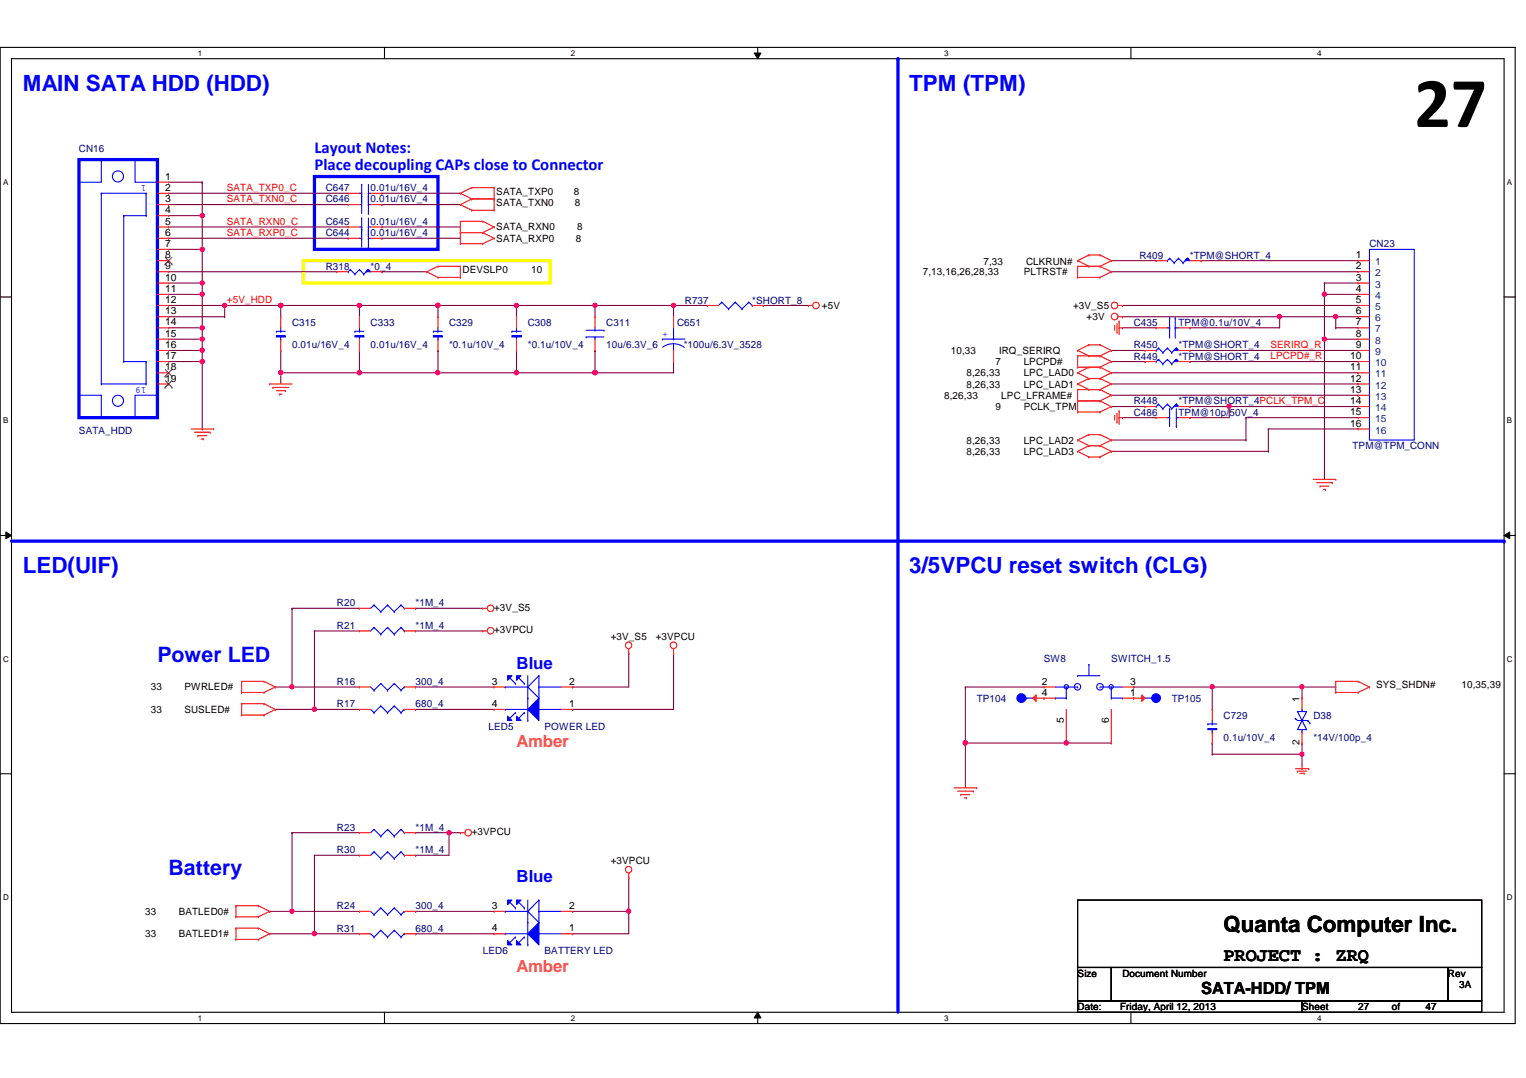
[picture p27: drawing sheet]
<svg xmlns="http://www.w3.org/2000/svg" width="297mm" height="210mm" viewBox="0 0 297 210" stroke-linecap="round" stroke-linejoin="round" font-family="sans-serif">
<defs><g id="words">
<text font-size="14" x="275.3" y="24.7">27</text>
<g font-size="4.4" fill="#00f">
<text x="4.4" y="17.7">MAIN SATA HDD (HDD)</text>
<text x="177" y="17.7">TPM (TPM)</text>
<text x="4.4" y="111.5">LED(UIF)</text>
<text x="177" y="111.5">3/5VPCU reset switch (CLG)</text>
</g>
<text font-size="4.4" x="238.2" y="181.5">Quanta Computer Inc.</text>
<g font-size="4.1" fill="#00f">
<text x="30.6" y="128.9">Power LED</text>
<text x="32.8" y="170.4">Battery</text>
</g>
<text font-size="3.7" x="238.2" y="187">PROJECT : ZRQ</text>
<g font-size="3.3" fill="#00f">
<text x="61.2" y="29.8">Layout Notes:</text>
<text x="61.2" y="33.1">Place decoupling CAPs close to Connector</text>
<text x="100.5" y="130.2">Blue</text>
<text x="100.5" y="171.7">Blue</text>
</g>
<g font-size="3.3" fill="#ff8000">
<text x="100.5" y="145.5">Amber</text>
<text x="100.5" y="189.2">Amber</text>
</g>
<text font-size="3.3" x="233.8" y="193.5">SATA-HDD/ TPM</text>
<g font-size="1.9" fill="#000080">
<text x="15.4" y="29.6">CN16</text>
<text x="63.4" y="39.4">C646</text>
<text x="63.4" y="37.3">C647</text>
<text x="72.1" y="39.4">0.01u/16V_4</text>
<text x="72.1" y="37.3">0.01u/16V_4</text>
<text x="63.4" y="43.8">C645</text>
<text x="63.4" y="46">C644</text>
<text x="72.1" y="43.8">0.01u/16V_4</text>
<text x="72.1" y="46">0.01u/16V_4</text>
<text x="63.4" y="52.5">R318</text>
<text x="72.1" y="52.5">*0_4</text>
<text x="221.8" y="50.3">R409</text>
<text x="231.6" y="50.3">*TPM@SHORT_4</text>
<text x="266.6" y="48.2">CN23</text>
<text x="133.3" y="59.1">R737</text>
<text x="146.4" y="59.1">*SHORT_8</text>
<text x="56.9" y="63.5">C315</text>
<text x="72.1" y="63.5">C333</text>
<text x="87.4" y="63.5">C329</text>
<text x="102.7" y="63.5">C308</text>
<text x="118" y="63.5">C311</text>
<text x="131.8" y="63.5">C651</text>
<text x="220.7" y="63.5">C435</text>
<text x="229.4" y="63.5">TPM@0.1u/10V_4</text>
<text x="56.9" y="67.8">0.01u/16V_4</text>
<text x="72.1" y="67.8">0.01u/16V_4</text>
<text x="87.4" y="67.8">*0.1u/10V_4</text>
<text x="102.7" y="67.8">*0.1u/10V_4</text>
<text x="118" y="67.8">10u/6.3V_6</text>
<text x="133.1" y="67.8">*100u/6.3V_3528</text>
<text x="220.7" y="70">R449</text>
<text x="220.7" y="67.8">R450</text>
<text x="229.4" y="70">*TPM@SHORT_4</text>
<text x="229.4" y="67.8">*TPM@SHORT_4</text>
<text x="220.7" y="78.7">R448</text>
<text x="220.7" y="80.9">C486</text>
<text x="229.4" y="78.7">*TPM@SHORT_4PCLK_TPM_C</text>
<text x="229.4" y="80.9">TPM@10p/50V_4</text>
<text x="15.4" y="84.4">SATA_HDD</text>
<text x="263.3" y="87.5">TPM@TPM_CONN</text>
<text x="65.6" y="118.1">R20</text>
<text x="80.9" y="118.1">*1M_4</text>
<text x="65.6" y="122.4">R21</text>
<text x="80.9" y="122.4">*1M_4</text>
<text x="203.2" y="129">SW8</text>
<text x="216.3" y="129">SWITCH_1.5</text>
<text x="65.6" y="137.7">R17</text>
<text x="65.6" y="133.3">R16</text>
<text x="80.9" y="137.7">680_4</text>
<text x="80.9" y="133.3">300_4</text>
<text x="190.1" y="136.6">TP104</text>
<text x="228.1" y="136.6">TP105</text>
<text x="95.1" y="142.1">LED5</text>
<text x="106" y="142.1">POWER LED</text>
<text x="238.2" y="139.9">C729</text>
<text x="255.6" y="139.9">D38</text>
<text x="238.2" y="144.3">0.1u/10V_4</text>
<text x="255.6" y="144.3">*14V/100p_4</text>
<text x="65.6" y="161.8">R23</text>
<text x="80.9" y="161.8">*1M_4</text>
<text x="65.6" y="166.1">R30</text>
<text x="80.9" y="166.1">*1M_4</text>
<text x="65.6" y="177">R24</text>
<text x="80.9" y="177">300_4</text>
<text x="65.6" y="181.4">R31</text>
<text x="80.9" y="181.4">680_4</text>
<text x="94" y="185.8">LED6</text>
<text x="106" y="185.8">BATTERY LED</text>
</g>
<g font-size="1.9">
<text x="32.2" y="35">1</text>
<text x="32.2" y="41.5">4</text>
<text x="32.2" y="39.4">3</text>
<text x="32.2" y="37.2">2</text>
<text x="96.6" y="40.1">SATA_TXN0</text>
<text x="96.6" y="37.9">SATA_TXP0</text>
<text x="111.7" y="37.9">8</text>
<text x="111.9" y="40.1">8</text>
<text x="32.2" y="45.9">6</text>
<text x="32.2" y="43.7">5</text>
<text x="96.6" y="47.1">SATA_RXP0</text>
<text x="96.6" y="44.9">SATA_RXN0</text>
<text x="112.1" y="47.1">8</text>
<text x="112.3" y="44.9">8</text>
<text x="32.2" y="52.5">9</text>
<text x="32.2" y="50.3">8</text>
<text x="32.2" y="48.1">7</text>
<text x="90" y="53.2">DEVSLP0</text>
<text x="103.4" y="53.2">10</text>
<text x="179.6" y="53.6">7,13,16,26,28,33</text>
<text x="191.4" y="51.6">7,33</text>
<text x="199.3" y="53.6">PLTRST#</text>
<text x="199.7" y="51.6">CLKRUN#</text>
<text x="263.9" y="50.3">1</text>
<text x="263.9" y="52.5">2</text>
<text x="32.2" y="59">12</text>
<text x="32.2" y="56.9">11</text>
<text x="32.2" y="54.7">10</text>
<text x="263.9" y="54.7">3</text>
<text x="263.9" y="56.9">4</text>
<text x="263.9" y="59">5</text>
<text x="32.2" y="65.6">15</text>
<text x="32.2" y="63.4">14</text>
<text x="32.2" y="61.2">13</text>
<text x="160" y="60.2">+5V</text>
<text x="208.9" y="60.2">+3V_S5</text>
<text x="211.5" y="62.4">+3V</text>
<text x="263.9" y="61.2">6</text>
<text x="263.9" y="63.4">7</text>
<text x="263.9" y="65.6">8</text>
<text x="32.2" y="69.9">17</text>
<text x="32.2" y="67.8">16</text>
<text x="185.1" y="68.9">10,33</text>
<text x="193.8" y="71.1">7</text>
<text x="194.5" y="68.9">IRQ_SERIRQ</text>
<text x="199.3" y="71.1">LPCPD#</text>
<text x="262.8" y="69.9">10</text>
<text x="263.9" y="67.8">9</text>
<text x="32.2" y="74.3">19</text>
<text x="32.2" y="72.1">18</text>
<text x="183.8" y="77.6">8,26,33</text>
<text x="188.1" y="73.3">8,26,33</text>
<text x="188.1" y="75.5">8,26,33</text>
<text x="194.9" y="77.6">LPC_LFRAME#</text>
<text x="199.3" y="73.3">LPC_LAD0</text>
<text x="199.3" y="75.5">LPC_LAD1</text>
<text x="262.8" y="72.1">11</text>
<text x="262.8" y="74.3">12</text>
<text x="262.8" y="76.5">13</text>
<text x="193.8" y="79.8">9</text>
<text x="199.3" y="79.8">PCLK_TPM</text>
<text x="262.8" y="78.7">14</text>
<text x="262.8" y="80.9">15</text>
<text x="262.8" y="83.1">16</text>
<text x="188.1" y="86.4">8,26,33</text>
<text x="188.1" y="88.6">8,26,33</text>
<text x="199.3" y="86.4">LPC_LAD2</text>
<text x="199.3" y="88.6">LPC_LAD3</text>
<text x="96.2" y="118.9">+3V_S5</text>
<text x="96.2" y="123.3">+3VPCU</text>
<text x="118.9" y="124.6">+3V_S5</text>
<text x="127.6" y="124.6">+3VPCU</text>
<text x="29.3" y="134.5">33</text>
<text x="35.9" y="134.5">PWRLED#</text>
<text x="95.7" y="133.3">3</text>
<text x="95.7" y="137.7">4</text>
<text x="110.8" y="137.7">1</text>
<text x="110.8" y="133.3">2</text>
<text x="202.8" y="133.3">2</text>
<text x="202.8" y="135.5">4</text>
<text x="220" y="135.5">1</text>
<text x="220" y="133.3">3</text>
<text x="253" y="136.6" transform="rotate(-90 253 136.6)">1</text>
<text x="267.9" y="134">SYS_SHDN#</text>
<text x="284.5" y="134">10,35,39</text>
<text x="29.3" y="138.8">33</text>
<text x="35.9" y="138.8">SUSLED#</text>
<text x="207.1" y="140.8" transform="rotate(-90 207.1 140.8)">5</text>
<text x="215.9" y="140.8" transform="rotate(-90 215.9 140.8)">6</text>
<text x="253" y="145.1" transform="rotate(-90 253 145.1)">2</text>
<text x="91.8" y="162.6">+3VPCU</text>
<text x="118.9" y="168.3">+3VPCU</text>
<text x="28.2" y="178.1">33</text>
<text x="34.8" y="178.1">BATLED0#</text>
<text x="95.7" y="177">3</text>
<text x="110.8" y="177">2</text>
<text x="28.2" y="182.5">33</text>
<text x="34.8" y="182.5">BATLED1#</text>
<text x="95.7" y="181.4">4</text>
<text x="110.8" y="181.4">1</text>
<text x="209.8" y="190.2">Size</text>
<text x="218.5" y="190.2">Document Number</text>
<text x="281.9" y="190.2">Rev</text>
<text x="209.8" y="196.7">Date:</text>
<text x="218.1" y="196.7">Friday, April 12, 2013</text>
<text x="253.4" y="196.7">Sheet</text>
<text x="264.4" y="196.7">27</text>
<text x="270.9" y="196.7">of</text>
<text x="277.5" y="196.7">47</text>
<text x="284" y="192.3">3A</text>
</g>
<g font-size="1.9" fill="#00f">
<text x="28.4" y="36" transform="rotate(180 28.4 36)">1</text>
<text x="128.9" y="65.6">+</text>
<text x="28.4" y="75.4" transform="rotate(180 28.4 75.4)">19</text>
</g>
<g font-size="1.9" fill="#f00">
<text x="44.2" y="37.2">SATA_TXP0_C</text>
<text x="44.2" y="39.4">SATA_TXN0_C</text>
<text x="44.2" y="43.8">SATA_RXN0_C</text>
<text x="44.2" y="46">SATA_RXP0_C</text>
<text x="44.2" y="59.1">+5V_HDD</text>
<text x="247.3" y="67.8">SERIRQ_R</text>
<text x="247.3" y="70">LPCPD#_R</text>
</g>
<g font-size="1.9" fill="#004080">
<text x="267.7" y="51.6">1</text>
<text x="267.7" y="53.8">2</text>
<text x="267.7" y="56">3</text>
<text x="267.7" y="58.2">4</text>
<text x="267.7" y="60.4">5</text>
<text x="267.7" y="62.6">6</text>
<text x="267.7" y="64.7">7</text>
<text x="267.7" y="66.9">8</text>
<text x="267.7" y="69.1">9</text>
<text x="267.7" y="71.3">10</text>
<text x="267.7" y="73.5">11</text>
<text x="267.7" y="75.6">12</text>
<text x="267.7" y="77.9">13</text>
<text x="267.7" y="80.1">14</text>
<text x="267.7" y="82.2">15</text>
<text x="267.7" y="84.4">16</text>
</g>
<g font-size="1.6">
<text x="38.5" y="10.9">1</text>
<text x="111.1" y="10.9">2</text>
<text x="183.8" y="10.9">3</text>
<text x="256.4" y="10.9">4</text>
<text x=".6" y="36">A</text>
<text x="293.3" y="36">A</text>
<text x=".6" y="82.4">B</text>
<text x="293.3" y="82.4">B</text>
<text x=".6" y="128.9">C</text>
<text x="293.3" y="128.9">C</text>
<text x=".6" y="175.3">D</text>
<text x="293.3" y="175.3">D</text>
<text x="38.5" y="198.8">1</text>
<text x="111.1" y="198.8">2</text>
<text x="183.8" y="198.8">3</text>
<text x="256.4" y="198.8">4</text>
</g>
</g></defs>
<path d="M0 9.2h294.9v190.1h-294.9zM2.2 11.4h290.6v185.7h-290.6z" fill="none" stroke="#000" stroke-width=".21"/>
<g fill="#fff">
<path d="M38.5 9.5h.9v1.7h-.9z"/>
<path d="M38.5 197.4h.9v1.7h-.9z"/>
</g>
<path d="M74.8 9.2v2.2M74.8 197.1v2.2" fill="none" stroke="#000" stroke-width=".21"/>
<g fill="#fff">
<path d="M111.1 9.5h.9v1.7h-.9z"/>
<path d="M111.1 197.4h.9v1.7h-.9z"/>
</g>
<path d="M147.5 9.2v2.2M147.5 197.1v2.2" fill="none" stroke="#000" stroke-width=".21"/>
<path d="M146.8 10.3h1.3l-.6 1.1zM147.5 197.1l.6 1.1h-1.3z" fill="#000"/>
<path d="M146.8 10.3h1.3l-.6 1.1zM147.5 197.1l.6 1.1h-1.3z" fill="none" stroke="#000" stroke-width=".19"/>
<g fill="#fff">
<path d="M183.8 9.5h.8v1.7h-.8z"/>
<path d="M183.8 197.4h.8v1.7h-.8z"/>
</g>
<path d="M220.1 9.2v2.2M220.1 197.1v2.2" fill="none" stroke="#000" stroke-width=".21"/>
<g fill="#fff">
<path d="M256.4 9.5h.9v1.7h-.9z"/>
<path d="M256.4 197.4h.9v1.7h-.9z"/>
<path d="M.6 34.6h1v1.8h-1z"/>
<path d="M293.3 34.6h1v1.8h-1z"/>
<path d="M.6 81h1v1.8h-1z"/>
<path d="M293.3 81h1v1.8h-1z"/>
</g>
<path d="M0 57.8h2.2M292.8 57.8h2.2" fill="none" stroke="#000" stroke-width=".21"/>
<g fill="#fff">
<path d="M.6 127.5h1.1v1.7h-1.1z"/>
<path d="M293.3 127.5h1.1v1.7h-1.1z"/>
</g>
<path d="M0 104.3h2.2M292.8 104.3h2.2" fill="none" stroke="#000" stroke-width=".21"/>
<path d="M1.1 103.6l1.1 .7-1.1 .6zM292.8 104.3l1.1-.7v1.3z" fill="#000"/>
<path d="M1.1 103.6l1.1 .7-1.1 .6zM292.8 104.3l1.1-.7v1.3z" fill="none" stroke="#000" stroke-width=".19"/>
<g fill="#fff">
<path d="M.6 173.9h1.1v1.7h-1.1z"/>
<path d="M293.3 173.9h1.1v1.7h-1.1z"/>
</g>
<path d="M0 150.7h2.2M292.8 150.7h2.2" fill="none" stroke="#000" stroke-width=".21"/>
<path d="M2.2 105.4h290.6" fill="none" stroke="#00f" stroke-width=".63"/>
<circle cx="292.8" cy="105.4" r=".32" fill="#00f"/>
<path d="M174.8 11.4v185.7" fill="none" stroke="#00f" stroke-width=".63"/>
<circle cx="174.8" cy="11.4" r=".32" fill="#00f"/>
<path d="M61.2 34.4h24.1v14.2h-24.1z" fill="none" stroke="#00f" stroke-width=".63"/>
<path d="M59.1 50.8h48v4.3h-48z" fill="none" stroke="#ff0" stroke-width=".63"/>
<path d="M216.3 79.2h.1M216.3 79.2h6.6M231.6 79.2h.1M231.6 79.2h7.7M239.3 79.2h.1M239.3 79.2v2.1h-7.7M218.5 81.3h.1M218.5 81.3h6.5M231.6 81.3h.1" fill="none" stroke="#800040" stroke-width=".21"/>
<circle cx="239.2" cy="79.1" r=".43" fill="#f0f"/>
<circle cx="239.2" cy="79.1" r=".43" fill="none" stroke="#f0f" stroke-width=".21"/>
<g fill="none" stroke="#800040" stroke-width=".21">
<path d="M257.8 57.3h.1M257.8 57.3v8.7M216.3 68.2h.1M216.3 68.2h6.6M231.6 68.2h.1M231.6 68.2h32.8M239.3 79.2h.1M239.3 79.2h25.1M257.8 66h.1M257.8 66h6.6M216.3 85.7h.1M216.3 87.9h.1"/>
<path d="M216.3 85.7h26.2M216.3 87.9h30.6"/>
</g>
<circle cx="257.8" cy="57.3" r=".43" fill="#f0f"/>
<circle cx="257.8" cy="57.3" r=".43" fill="none" stroke="#f0f" stroke-width=".21"/>
<g fill="none" stroke="#800040" stroke-width=".21">
<path d="M216.3 50.8h.1M216.3 50.8h8.7M218.5 59.5h.1M218.5 59.5h45.9M257.8 55.1h.1M257.8 57.3h.1M257.8 55.1h6.6M257.8 57.3h6.6M257.8 55.1v2.2M218.5 63.8h.1M218.5 63.8h6.5M260 61.7h.1"/>
<path d="M260 61.7h4.4M242.5 81.3h.1M242.5 85.7h.1M242.5 81.3h21.9M242.5 81.3v4.4M246.9 87.9h.1M246.9 83.5h.1M246.9 83.5v4.4M246.9 83.5h17.5"/>
</g>
<circle cx="260" cy="61.6" r=".43" fill="#f0f"/>
<circle cx="260" cy="61.6" r=".43" fill="none" stroke="#f0f" stroke-width=".21"/>
<path d="M257.8 66h.1M257.8 66v27.3" fill="none" stroke="#800040" stroke-width=".21"/>
<circle cx="257.8" cy="66" r=".42" fill="#f0f"/>
<circle cx="257.8" cy="66" r=".42" fill="none" stroke="#f0f" stroke-width=".21"/>
<path d="M54.6 59.5h.1M54.6 59.5h15.4M233.8 50.8h.1M233.8 50.8h30.6" fill="none" stroke="#800040" stroke-width=".21"/>
<circle cx="54.6" cy="59.5" r=".43" fill="#f0f"/>
<circle cx="54.6" cy="59.5" r=".43" fill="none" stroke="#f0f" stroke-width=".21"/>
<path d="M54.6 72.6h.1M54.6 72.6h15.4" fill="none" stroke="#800040" stroke-width=".21"/>
<circle cx="69.9" cy="72.6" r=".43" fill="#f0f"/>
<circle cx="69.9" cy="72.6" r=".43" fill="none" stroke="#f0f" stroke-width=".21"/>
<path d="M70 68.2h.1M70 68.2v4.4M115.8 72.6h.1M131.1 70.4h.1M131.1 70.4v2.2h-15.3" fill="none" stroke="#800040" stroke-width=".21"/>
<circle cx="115.8" cy="72.6" r=".43" fill="#f0f"/>
<circle cx="115.8" cy="72.6" r=".43" fill="none" stroke="#f0f" stroke-width=".21"/>
<path d="M115.8 59.5h.1M115.8 59.5h15.3" fill="none" stroke="#800040" stroke-width=".21"/>
<circle cx="115.8" cy="59.5" r=".43" fill="#f0f"/>
<circle cx="115.8" cy="59.5" r=".43" fill="none" stroke="#f0f" stroke-width=".21"/>
<path d="M70 59.5h.1M70 59.5h15.3M100.5 59.5h.1M100.5 59.5v2.2M115.8 59.5h.1M115.8 59.5v2.2" fill="none" stroke="#800040" stroke-width=".21"/>
<circle cx="85.2" cy="59.5" r=".43" fill="#f0f"/>
<circle cx="85.2" cy="59.5" r=".43" fill="none" stroke="#f0f" stroke-width=".21"/>
<circle cx="69.9" cy="59.5" r=".43" fill="#f0f"/>
<circle cx="69.9" cy="59.5" r=".43" fill="none" stroke="#f0f" stroke-width=".21"/>
<path d="M54.6 59.5h.1M54.6 59.5v2.2M70 59.5h.1M70 59.5v2.2M85.3 59.5h.1M85.3 59.5v2.2" fill="none" stroke="#800040" stroke-width=".21"/>
<circle cx="54.6" cy="59.5" r=".43" fill="#f0f"/>
<circle cx="54.6" cy="59.5" r=".43" fill="none" stroke="#f0f" stroke-width=".21"/>
<path d="M131.1 59.5h.1M131.1 59.5v2.2M85.3 68.2h.1M85.3 68.2v4.4" fill="none" stroke="#800040" stroke-width=".21"/>
<circle cx="85.2" cy="72.6" r=".43" fill="#f0f"/>
<circle cx="85.2" cy="72.6" r=".43" fill="none" stroke="#f0f" stroke-width=".21"/>
<path d="M54.6 72.6h.1M54.6 72.6v2.2M115.8 68.2h.1M115.8 68.2v4.4" fill="none" stroke="#800040" stroke-width=".21"/>
<circle cx="54.6" cy="72.6" r=".43" fill="#f0f"/>
<circle cx="54.6" cy="72.6" r=".43" fill="none" stroke="#f0f" stroke-width=".21"/>
<path d="M100.5 68.2h.1M100.5 72.6h.1M100.5 68.2v4.4M100.5 72.6h15.3" fill="none" stroke="#800040" stroke-width=".21"/>
<circle cx="115.8" cy="72.6" r=".43" fill="#f0f"/>
<circle cx="115.8" cy="72.6" r=".43" fill="none" stroke="#f0f" stroke-width=".21"/>
<circle cx="100.5" cy="72.6" r=".42" fill="#f0f"/>
<circle cx="100.5" cy="72.6" r=".42" fill="none" stroke="#f0f" stroke-width=".21"/>
<path d="M85.3 59.5h.1M85.3 59.5h15.2" fill="none" stroke="#800040" stroke-width=".21"/>
<circle cx="100.5" cy="59.5" r=".42" fill="#f0f"/>
<circle cx="100.5" cy="59.5" r=".42" fill="none" stroke="#f0f" stroke-width=".21"/>
<circle cx="85.2" cy="59.5" r=".43" fill="#f0f"/>
<circle cx="85.2" cy="59.5" r=".43" fill="none" stroke="#f0f" stroke-width=".21"/>
<path d="M253.4 133.8h.1M253.4 133.8v2.1M236 144.7h.1M236 144.7v2.2M253.4 144.7h.1M253.4 144.7v2.2" fill="none" stroke="#800040" stroke-width=".21"/>
<circle cx="253.4" cy="133.7" r=".42" fill="#f0f"/>
<circle cx="253.4" cy="133.7" r=".42" fill="none" stroke="#f0f" stroke-width=".21"/>
<path d="M253.4 146.9h.1M253.4 146.9v2.2" fill="none" stroke="#800040" stroke-width=".21"/>
<circle cx="253.4" cy="146.8" r=".42" fill="#f0f"/>
<circle cx="253.4" cy="146.8" r=".42" fill="none" stroke="#f0f" stroke-width=".21"/>
<path d="M236 133.8h.1M236 133.8h17.4" fill="none" stroke="#800040" stroke-width=".21"/>
<circle cx="236" cy="133.7" r=".43" fill="#f0f"/>
<circle cx="236" cy="133.7" r=".43" fill="none" stroke="#f0f" stroke-width=".21"/>
<path d="M187.9 133.8h.1M187.9 133.8h15.3M187.9 144.7h.1M187.9 144.7v8.7" fill="none" stroke="#800040" stroke-width=".21"/>
<circle cx="187.9" cy="144.6" r=".42" fill="#f0f"/>
<circle cx="187.9" cy="144.6" r=".42" fill="none" stroke="#f0f" stroke-width=".21"/>
<path d="M187.9 133.8h.1M187.9 133.8v10.9M220.7 133.8h.1M220.7 133.8h15.3M236 133.8h.1M236 133.8v4.3M253.4 133.8h.1M253.4 133.8h6.6M207.6 144.7h.1M207.6 144.7h8.7M236 146.9h.1M236 146.9h17.4" fill="none" stroke="#800040" stroke-width=".21"/>
<circle cx="207.6" cy="144.6" r=".43" fill="#f0f"/>
<circle cx="207.6" cy="144.6" r=".43" fill="none" stroke="#f0f" stroke-width=".21"/>
<path d="M187.9 144.7h.1M187.9 144.7h19.7" fill="none" stroke="#800040" stroke-width=".21"/>
<circle cx="187.9" cy="144.6" r=".42" fill="#f0f"/>
<circle cx="187.9" cy="144.6" r=".42" fill="none" stroke="#f0f" stroke-width=".21"/>
<g fill="none" stroke="#800040" stroke-width=".21">
<path d="M74.3 52.9h.1M74.3 52.9h8.8M216.3 52.9h48.1M264.4 52.9h.1M216.3 72.6h48.1M216.3 77h48.1M216.3 74.8h48.1M249.1 61.7h.1M249.1 61.7h10.9M260 61.7h.1M260 63.8h.1M260 61.7v2.1"/>
<path d="M260 63.8h4.4M264.4 72.6h.1M264.4 77h.1M264.4 74.8h.1"/>
</g>
<circle cx="249" cy="61.6" r=".43" fill="#f0f"/>
<circle cx="249" cy="61.6" r=".43" fill="none" stroke="#f0f" stroke-width=".21"/>
<g fill="none" stroke="#800040" stroke-width=".21">
<path d="M32.8 52.9h.1M32.8 52.9h32.8M216.3 70.4h6.6M218.5 61.7h.1M218.5 61.7h30.6M222.9 70.4h.1M231.6 63.8h.1M231.6 70.4h.1M231.6 70.4h32.8M249.1 61.7h.1M249.1 61.7v2.1h-17.5M56.9 118.4h.1"/>
<path d="M56.9 118.4h13.1M80.9 118.4h.1M80.9 118.4h13.1M56.9 133.8h.1M56.9 133.8h13.1M61.2 138.1h.1M61.2 122.9h.1M61.2 138.1h8.8M61.2 122.9h8.8M80.9 122.9h.1M80.9 122.9h13.1M111.5 138.1h.1"/>
<path d="M122.4 127.2h.1M122.4 127.2v6.6M131.1 127.2h.1M131.1 127.2v10.9h-19.6"/>
</g>
<circle cx="56.8" cy="133.7" r=".42" fill="#f0f"/>
<circle cx="56.8" cy="133.7" r=".42" fill="none" stroke="#f0f" stroke-width=".21"/>
<path d="M56.9 118.4h.1M56.9 118.4v15.4h-3.3M53.6 133.8h.1M80.9 133.8h.1M80.9 138.1h.1M80.9 133.8h15.3M80.9 138.1h15.3M111.5 133.8h.1M111.5 133.8h10.9M122.4 177.5h.1M122.4 177.5v4.3h-10.9M111.5 181.8h.1" fill="none" stroke="#800040" stroke-width=".21"/>
<circle cx="122.3" cy="177.4" r=".42" fill="#f0f"/>
<circle cx="122.3" cy="177.4" r=".42" fill="none" stroke="#f0f" stroke-width=".21"/>
<path d="M61.2 166.5h.1M61.2 166.5v15.3" fill="none" stroke="#800040" stroke-width=".21"/>
<circle cx="61.2" cy="181.8" r=".43" fill="#f0f"/>
<circle cx="61.2" cy="181.8" r=".43" fill="none" stroke="#f0f" stroke-width=".21"/>
<path d="M56.9 177.5h.1M56.9 177.5h13.1M52.5 181.8h.1M52.5 181.8h8.7" fill="none" stroke="#800040" stroke-width=".21"/>
<circle cx="56.8" cy="177.4" r=".42" fill="#f0f"/>
<circle cx="56.8" cy="177.4" r=".42" fill="none" stroke="#f0f" stroke-width=".21"/>
<g fill="none" stroke="#800040" stroke-width=".21">
<path d="M56.9 162.1h.1M56.9 162.1h13.1M61.2 166.5h.1M61.2 166.5h8.8M80.9 166.5h.1M80.9 162.1h.1M80.9 177.5h.1M80.9 162.1h8.7M80.9 177.5h15.3M87.4 162.1h.1M87.4 162.1v4.4h-6.5M89.6 162.1h.1"/>
<path d="M122.4 170.9h.1M122.4 170.9v6.6M61.2 181.8h.1M61.2 181.8h8.8M80.9 181.8h.1M80.9 181.8h15.3"/>
</g>
<circle cx="87.4" cy="162.1" r=".43" fill="#f0f"/>
<circle cx="87.4" cy="162.1" r=".43" fill="none" stroke="#f0f" stroke-width=".21"/>
<path d="M39.4 35.5h.1M39.4 35.5v13.1M32.8 42h6.6M32.8 48.6h6.6M39.4 42h.1M39.4 48.6h.1M52.5 177.5h.1M56.9 162.1h.1M56.9 162.1v15.4h-4.4M111.5 177.5h.1M111.5 177.5h10.9" fill="none" stroke="#800040" stroke-width=".21"/>
<circle cx="39.4" cy="42" r=".43" fill="#f0f"/>
<circle cx="39.4" cy="42" r=".43" fill="none" stroke="#f0f" stroke-width=".21"/>
<path d="M32.8 55.1h6.6M39.4 55.1h.1M39.4 48.6h.1M39.4 48.6v6.5" fill="none" stroke="#800040" stroke-width=".21"/>
<circle cx="39.4" cy="48.6" r=".43" fill="#f0f"/>
<circle cx="39.4" cy="48.6" r=".43" fill="none" stroke="#f0f" stroke-width=".21"/>
<path d="M32.8 66h6.6M39.4 66h.1M39.4 63.8h.1M39.4 63.8v2.2" fill="none" stroke="#800040" stroke-width=".21"/>
<circle cx="39.4" cy="63.8" r=".43" fill="#f0f"/>
<circle cx="39.4" cy="63.8" r=".43" fill="none" stroke="#f0f" stroke-width=".21"/>
<path d="M32.8 57.3h6.6M39.4 57.3h.1M39.4 55.1h.1M39.4 55.1v2.2" fill="none" stroke="#800040" stroke-width=".21"/>
<circle cx="39.4" cy="55.1" r=".42" fill="#f0f"/>
<circle cx="39.4" cy="55.1" r=".42" fill="none" stroke="#f0f" stroke-width=".21"/>
<path d="M32.8 68.2h6.6M39.4 68.2h.1M39.4 66h.1M39.4 66v2.2" fill="none" stroke="#800040" stroke-width=".21"/>
<circle cx="39.4" cy="66" r=".42" fill="#f0f"/>
<circle cx="39.4" cy="66" r=".42" fill="none" stroke="#f0f" stroke-width=".21"/>
<path d="M32.8 70.4h6.6M39.4 70.4h.1M39.4 68.2h.1M39.4 68.2v2.2" fill="none" stroke="#800040" stroke-width=".21"/>
<circle cx="39.4" cy="70.4" r=".43" fill="#f0f"/>
<circle cx="39.4" cy="70.4" r=".43" fill="none" stroke="#f0f" stroke-width=".21"/>
<circle cx="39.4" cy="68.2" r=".43" fill="#f0f"/>
<circle cx="39.4" cy="68.2" r=".43" fill="none" stroke="#f0f" stroke-width=".21"/>
<path d="M32.8 35.5h6.6M39.4 35.5h.1M39.4 57.3h.1M39.4 57.3v6.5M43.7 59.5h.1M43.7 59.5v2.2M32.8 61.7h10.9M32.8 63.8h6.6M39.4 63.8h.1M39.4 70.4v13.1M43.7 61.7h.1M39.4 83.5h.1" fill="none" stroke="#800040" stroke-width=".21"/>
<circle cx="39.4" cy="57.3" r=".43" fill="#f0f"/>
<circle cx="39.4" cy="57.3" r=".43" fill="none" stroke="#f0f" stroke-width=".21"/>
<path d="M32.8 59.5h.1M32.8 59.5h21.8M43.7 59.5h.1M148.6 59.5h.1M148.6 59.5h8.7" fill="none" stroke="#800040" stroke-width=".21"/>
<circle cx="43.7" cy="59.5" r=".43" fill="#f0f"/>
<circle cx="43.7" cy="59.5" r=".43" fill="none" stroke="#f0f" stroke-width=".21"/>
<path d="M100.5 59.5h.1M100.5 59.5h15.3M131.1 59.5h.1M131.1 59.5h6.6M54.6 68.2h.1M54.6 68.2v4.4M70 72.6h.1M70 72.6h30.5M85.3 72.6h.1" fill="none" stroke="#800040" stroke-width=".21"/>
<circle cx="131.1" cy="59.5" r=".43" fill="#f0f"/>
<circle cx="131.1" cy="59.5" r=".43" fill="none" stroke="#f0f" stroke-width=".21"/>
<g fill="none" stroke="#800040" stroke-width=".21">
<path d="M32.8 37.6h.1M32.8 39.8h.1M32.8 39.8h35M32.8 37.6h35M74.3 39.8h.1M74.3 37.6h.1M74.3 39.8h15.3M74.3 37.6h15.3M32.8 44.2h.1M32.8 46.4h.1M32.8 46.4h35M32.8 44.2h35"/>
<path d="M74.3 46.4h.1M74.3 44.2h.1M74.3 46.4h15.3M74.3 44.2h15.3M61.2 122.9h.1M61.2 122.9v15.2"/>
</g>
<circle cx="61.2" cy="138.1" r=".43" fill="#f0f"/>
<circle cx="61.2" cy="138.1" r=".43" fill="none" stroke="#f0f" stroke-width=".21"/>
<path d="M53.6 138.1h.1M53.6 138.1h7.6" fill="none" stroke="#800040" stroke-width=".21"/>
<g fill="none" stroke="#f00" stroke-width=".21">
<path d="M89.6 39.8h.1M89.6 37.6h.1M89.6 39.8l2.2 1.1M89.6 37.6l2.2 1.1M91.8 38.7h.1M91.8 36.5h.1M91.8 38.7h4.4M91.8 38.7l-2.2 1.1M91.8 36.5h4.4M91.8 36.5l-2.2 1.1M96.2 38.7h.1M96.2 36.5h.1"/>
<path d="M96.2 36.5v4.4M83.1 52.9h.1M83.1 52.9l2.2 1.1M85.3 54h.1M85.3 51.9h.1M85.3 51.9h4.3M85.3 54h4.3M85.3 51.9l-2.2 1M89.6 54h.1M89.6 51.9h.1M89.6 47.5h.1M89.6 45.3h.1"/>
<path d="M89.6 43.1h.1M89.6 43.1v4.4M89.6 51.9v2.1M89.6 45.3h4.4M89.6 47.5h4.4M89.6 43.1h4.4M91.8 40.9h.1M91.8 40.9h4.4M94 45.3h.1M94 47.5h.1M94 43.1h.1M94 45.3l2.2 1.1"/>
<path d="M94 43.1l2.2 1.1M96.2 40.9h.1M96.2 46.4h.1M96.2 44.2h.1M96.2 46.4l-2.2 1.1M96.2 44.2l-2.2 1.1M157.3 59.5h.1M157.3 59.5h.9M209.8 50.8h.1M209.8 54h.1M209.8 51.9h.1M209.8 51.9v2.1"/>
<path d="M209.8 51.9h4.3M209.8 50.8l2.2 1.1M209.8 54h4.3M212 49.7h.1M212 51.9h.1M212 49.7l-2.2 1.1M212 49.7h2.1M214.1 49.7h.1M214.1 51.9h.1M214.1 54h.1M214.1 49.7l2.2 1.1M214.1 51.9l2.2 1"/>
<path d="M216.3 50.8h.1M216.3 52.9h.1M216.3 50.8l-2.2 1.1M216.3 52.9l-2.2 1.1M217.6 59.5h.9M218.5 59.5h.1M52.5 74.8h.1M52.5 74.8h4.4M53.1 75.4h.1M53.1 75.4h3.1M53.8 76.1h1.7M54.4 76.8h.1"/>
<path d="M54.4 76.8h.5M55.5 76.1h.1M209.8 72.6h.1M209.8 74.8h.1M209.8 78.1h.1M209.8 75.9h.1M209.8 71.5h.1M209.8 69.3h.1M209.8 68.2h.1M209.8 71.5h4.3M209.8 72.6l2.2 1.1M209.8 74.8l2.2 1.1"/>
<path d="M209.8 75.9h4.3M209.8 78.1h4.3M209.8 69.3v2.2M209.8 75.9v4.3M209.8 69.3h4.3M209.8 68.2l2.2 1.1M212 71.5h.1M212 73.7h.1M212 75.9h.1M212 67.1h.1M212 69.3h.1M212 71.5l-2.2 1.1"/>
<path d="M212 73.7h2.1M212 73.7l-2.2 1.1M212 67.1l-2.2 1.1M212 67.1h2.1M214.1 71.5h.1M214.1 73.7h.1M214.1 75.9h.1M214.1 78.1h.1M214.1 69.3h.1M214.1 67.1h.1M214.1 71.5l2.2 1.1M214.1 73.7l2.2 1.1"/>
<path d="M214.1 75.9l2.2 1.1M214.1 69.3l2.2 1.1M214.1 78.1l2.2 1.1M214.1 67.1l2.2 1.1M216.3 72.6h.1M216.3 74.8h.1M216.3 77h.1M216.3 70.4h.1M216.3 79.2h.1M216.3 68.2h.1M216.3 72.6l-2.2 1.1M216.3 74.8l-2.2 1.1"/>
<path d="M216.3 77l-2.2 1.1M216.3 70.4l-2.2 1.1M216.3 79.2l-2.2 1M216.3 68.2l-2.2 1.1M217 63.4h.1M217 63.4v.9M217.4 64.7h.1M217.4 63v1.7M217.6 61.7h.9M217.8 63.8h.1M217.8 62.5h.1M217.8 63.8h.7"/>
<path d="M217.8 62.5v2.7M218.5 61.7h.1M225 63.8h.1M225 63.8h2.2M229.4 63.8h2.2M231.6 63.8h.1M37.2 83.5h4.4M37.8 84.2h3.1M38.5 84.8h.1M38.5 84.8h1.8M39.2 85.5h.4M39.6 85.5h.1"/>
<path d="M40.9 84.2h.1M41.6 83.5h.1M209.8 85.7h.1M209.8 87.9h.1M209.8 80.2h.1M209.8 85.7l2.2 1.1M209.8 87.9l2.2 1.1M209.8 80.2h4.3M212 84.6h.1M212 86.8h.1M212 89h.1M212 84.6h2.1"/>
<path d="M212 84.6l-2.2 1.1M212 86.8h2.1M212 86.8l-2.2 1.1M212 89h2.1M214.1 84.6h.1M214.1 86.8h.1M214.1 89h.1M214.1 80.2h.1M214.1 84.6l2.2 1.1M214.1 86.8l2.2 1.1M216.3 85.7h.1M216.3 87.9h.1"/>
<path d="M216.3 85.7l-2.2 1.1M216.3 87.9l-2.2 1.1M217 80.9h.1M217 80.9v.9M217.4 82.2h.1M217.4 80.5v1.7M217.8 81.3h.1M217.8 80h.1M217.8 80v2.6M217.8 81.3h.7M255.6 93.3h4.4M256.3 94h3"/>
<path d="M257 94.7h.1M257 94.7h1.7M257.6 95.3h.4M258 95.3h.1M259.3 94h.1M260 93.3h.1M94 118.4h.1M94 118.4h.9M47 139.2h.1M47 137h.1M47 134.8h.1M47 132.7h.1"/>
<path d="M47 134.8h4.4M47 132.7h4.4M47 139.2h4.4M47 132.7v2.1M47 137v2.2M47 137h4.4M51.4 139.2h.1M51.4 137h.1M51.4 134.8h.1M51.4 132.7h.1M51.4 137l2.2 1.1M51.4 132.7l2.2 1.1"/>
<path d="M53.6 138.1h.1M53.6 133.8h.1M53.6 138.1l-2.2 1.1M53.6 133.8l-2.2 1M70 138.1h.1M70 138.1h2.1M78.7 138.1h2.2M80.9 138.1h.1M94 122.9h.1M94 122.9h.9M122.4 127.2h.1M122.4 126.3v.9"/>
<path d="M131.1 127.2h.1M131.1 126.3v.9M260 132.7h.1M260 134.8h.1M260 134.8h4.4M260 132.7h4.4M260 132.7v2.1M264.4 134.8h.1M264.4 132.7h.1M264.4 132.7l2.2 1.1M266.6 133.8h.1M266.6 133.8l-2.2 1"/>
<path d="M185.7 153.4h4.4M186.4 154.1h3M187 154.7h.1M187 154.7h1.8M187.7 155.4h.4M188.1 155.4h.1M189.4 154.1h.1M190.1 153.4h.1M252.1 149.7h2.7M252.6 150.2h.1M252.6 150.2h1.7M253 150.6h.9"/>
<path d="M253.4 149.7h.1M253.4 149.1v.6M253.9 150.6h.1M254.8 149.7h.1M45.9 178.5h.1M45.9 176.4h.1M45.9 178.5h4.4M45.9 176.4v2.1M45.9 176.4h4.4M50.3 178.5h.1M50.3 176.4h.1M50.3 176.4l2.2 1.1"/>
<path d="M52.5 177.5h.1M52.5 177.5l-2.2 1M89.6 162.1h.1M89.6 162.1h.9M122.4 170.9h.1M122.4 170v.9M45.9 182.9h.1M45.9 180.7h.1M45.9 180.7v2.2M45.9 182.9h4.4M45.9 180.7h4.4M50.3 182.9h.1"/>
<path d="M50.3 180.7h.1M50.3 180.7l2.2 1.1M52.5 181.8h.1M52.5 181.8l-2.2 1.1"/>
<circle cx="158.8" cy="59.5" r=".64"/>
<circle cx="217" cy="59.5" r=".64"/>
<circle cx="217" cy="61.6" r=".64"/>
<circle cx="95.5" cy="118.4" r=".64"/>
<circle cx="95.5" cy="122.8" r=".64"/>
<circle cx="122.3" cy="125.6" r=".63"/>
<circle cx="131.1" cy="125.6" r=".64"/>
<circle cx="91.1" cy="162.1" r=".64"/>
<circle cx="122.3" cy="169.3" r=".63"/>
</g>
<path d="M209.8 175.3h78.6v13.1h-78.6zM209.8 188.4h6.5v6.5h-6.5zM209.8 194.9h43.6v2.2h-43.6zM216.3 188.4h65.6v6.5h-65.6zM253.4 194.9h35v2.2h-35zM281.9 188.4h6.5v6.5h-6.5z" fill="none" stroke="#000" stroke-width=".21"/>
<g fill="none" stroke="#00f" stroke-width=".21">
<path d="M225 79.2h.1M225.5 78.7h.1M225.5 78.7l.9 .9M225.5 78.7l-.5 .5M226.4 79.6h.1M227.2 78.7h.1M227.2 63.8h.5M227.2 78.7l.9 .9M227.2 78.7l-.8 .9M227.7 63.8h.1M227.7 61.9h.1M227.7 61.9v3.9"/>
<path d="M228.1 79.6h.1M228.8 61.9h.1M228.8 63.8h.1M228.8 63.8h.6M228.8 61.9v3.9M229 78.7h.1M229 78.7l.4 .5M229 78.7l-.9 .9M72.1 138.1l.7 .7M72.8 138.8h.1M74.1 137.5h.1M74.1 137.5l-1.3 1.3"/>
<path d="M74.1 137.5l1.3 1.3M75.4 138.8h.1M76.7 137.5h.1M76.7 137.5l-1.3 1.3M76.7 137.5l1.4 1.3M78.1 138.8h.1M78.7 138.1h.1M78.7 138.1l-.6 .7"/>
</g>
<path d="M229 78.7l.4 .5h-.8z" fill-rule="evenodd" fill="#00f"/>
<path d="M229 78.7l.4 .5h-.8z" fill="none" stroke="#00f" stroke-width=".21"/>
<path d="M222.9 79.2h.1M222.9 79.2h2.1M229.4 79.2h2.2M231.6 79.2h.1" fill="none" stroke="#f00" stroke-width=".21"/>
<circle cx="198.8" cy="135.9" r=".86" fill="#00f"/>
<g fill="none" stroke="#00f" stroke-width=".21">
<path d="M199.7 135.9h.1M199.7 135.9h1.3"/>
<circle cx="198.8" cy="135.9" r=".86"/>
</g>
<path d="M201 135.9l.7-.6v1.3z" fill="#f00"/>
<path d="M201 135.9l.7-.6v1.3zM201 135.9h2.2M203.2 135.9h.1" fill="none" stroke="#f00" stroke-width=".21"/>
<path d="M225 70.4h.1M225.5 70h.1M225.5 70l.9 .9M225.5 70l-.5 .4M226.4 70.9h.1M227.2 70h.1M227.2 70l.9 .9M227.2 70l-.8 .9M228.1 70.9h.1M229 70h.1M229 70l.4 .4M229 70l-.9 .9" fill="none" stroke="#00f" stroke-width=".21"/>
<path d="M228.6 70.4l.4-.4 .4 .4h-.8l.4-.4z" fill-rule="evenodd" fill="#00f"/>
<g fill="none" stroke="#00f" stroke-width=".21">
<path d="M140.5 58.8h.1M140.5 58.8l-.6 .7M140.5 58.8l1.3 1.4M143.1 58.8h.1M143.1 58.8l-1.3 1.4M143.1 58.8l1.3 1.4M145.8 58.8h.1M145.8 58.8l-1.4 1.4M145.8 58.8l.6 .7M146.4 59.5h.1M141.8 60.2h.1M144.4 60.2h.1"/>
<path d="M228.6 70.4l.4-.4 .4 .4h-.8l.4-.4zM72.1 133.8l.7 .6M72.8 134.4h.1M74.1 133.1h.1M74.1 133.1l-1.3 1.3M74.1 133.1l1.3 1.3M75.4 134.4h.1M76.7 133.1h.1M76.7 133.1l-1.3 1.3M76.7 133.1l1.4 1.3M78.1 134.4h.1M78.7 133.8h.1"/>
<path d="M78.7 133.8l-.6 .6"/>
</g>
<path d="M137.7 59.5h.1M137.7 59.5h2.2M146.4 59.5h2.2M148.6 59.5h.1M222.9 70.4h.1M222.9 70.4h2.1M229.4 70.4h2.2M231.6 70.4h.1M70 133.8h.1M70 133.8h2.1M78.7 133.8h2.2M80.9 133.8h.1" fill="none" stroke="#f00" stroke-width=".21"/>
<path d="M100.5 139.4l.9 .9h-.9z" fill="#00f"/>
<path d="M100.5 139.4l.9 .9h-.9z" fill="none" stroke="#00f" stroke-width=".21"/>
<path d="M98.8 139.4l.8 .9h-.8z" fill="#00f"/>
<path d="M98.8 139.4l.8 .9h-.8z" fill="none" stroke="#00f" stroke-width=".21"/>
<path d="M98.8 131.6h.8l-.8 .9z" fill="#00f"/>
<path d="M98.8 131.6h.8l-.8 .9z" fill="none" stroke="#00f" stroke-width=".21"/>
<path d="M100.5 131.6h.9l-.9 .9z" fill="#00f"/>
<path d="M100.5 131.6h.9l-.9 .9z" fill="none" stroke="#00f" stroke-width=".21"/>
<path d="M104.9 135.9v4.4l-2.2-2.2z" fill="#00f"/>
<g fill="none" stroke="#00f" stroke-width=".21">
<path d="M98.3 133.8h.1M98.3 138.1h.1M98.3 133.8h4.4M98.3 138.1h4.4M99.2 132l1.1 1.1M100.3 133.1h.1M100.3 138.8h.1M100.3 138.8l-1.1 1.1M101 132l1.1 1.1M102.1 133.1h.1M102.1 138.8h.1M102.1 138.8l-1.1 1.1"/>
<path d="M102.7 133.8h.1M102.7 135.9h.1M102.7 133.8l2.2 2.1M102.7 131.6v8.7M104.9 135.9v4.4l-2.2-2.2zM104.9 135.9h.1M104.9 131.6h.1M104.9 133.8h.1M104.9 138.1h.1M104.9 131.6v4.3M104.9 131.6l-2.2 2.2M104.9 133.8h4.4"/>
<path d="M104.9 138.1h4.4M102.7 140.3h.1"/>
</g>
<path d="M96.2 133.8h.1M96.2 138.1h.1M96.2 138.1h2.1M96.2 133.8h2.1M109.3 138.1h2.2M109.3 133.8h2.2M111.5 138.1h.1M111.5 133.8h.1" fill="none" stroke="#f00" stroke-width=".21"/>
<circle cx="225" cy="135.9" r=".85" fill="#00f"/>
<g fill="none" stroke="#00f" stroke-width=".21">
<path d="M222.9 135.9h1.3M224.2 135.9h.1"/>
<circle cx="225" cy="135.9" r=".85"/>
</g>
<path d="M222.2 135.3l.7 .6-.7 .7z" fill="#f00"/>
<path d="M70 118.4h.1M70 118.4h2.1M78.7 118.4h2.2M80.9 118.4h.1M220.7 135.9h.1M220.7 135.9h2.2M222.2 135.3l.7 .6-.7 .7z" fill="none" stroke="#f00" stroke-width=".21"/>
<path d="M72.8 117.8h.1M72.8 117.8l-.7 .6M72.8 117.8l1.3 1.3M74.1 119.1h.1M75.4 117.8h.1M75.4 117.8l-1.3 1.3M75.4 117.8l1.3 1.3M76.7 119.1h.1M78.1 117.8h.1M78.1 117.8l-1.4 1.3M78.1 117.8l.6 .6M78.7 118.4h.1" fill="none" stroke="#00f" stroke-width=".21"/>
<path d="M100.5 183.1l.9 .9h-.9z" fill="#00f"/>
<path d="M100.5 183.1l.9 .9h-.9z" fill="none" stroke="#00f" stroke-width=".21"/>
<path d="M98.8 183.1l.8 .9h-.8z" fill="#00f"/>
<path d="M98.8 183.1l.8 .9h-.8z" fill="none" stroke="#00f" stroke-width=".21"/>
<path d="M98.8 175.3h.8l-.8 .8z" fill="#00f"/>
<path d="M98.8 175.3h.8l-.8 .8z" fill="none" stroke="#00f" stroke-width=".21"/>
<path d="M100.5 175.3h.9l-.9 .8z" fill="#00f"/>
<path d="M100.5 175.3h.9l-.9 .8z" fill="none" stroke="#00f" stroke-width=".21"/>
<path d="M104.9 179.6v4.4l-2.2-2.2z" fill="#00f"/>
<g fill="none" stroke="#00f" stroke-width=".21">
<path d="M69.1 64.5h.1M69.1 64.5h1.7M70 64.5h.1M70 66h.1M70 63.8v.7M70 65.6v.4M98.3 177.5h.1M98.3 177.5h4.4M99.2 175.7l1.1 1.1M100.3 176.8h.1M101 175.7l1.1 1.1M102.1 176.8h.1"/>
<path d="M102.7 177.5h.1M102.7 179.6h.1M102.7 177.5l2.2 2.1M102.7 175.3v8.7M104.9 179.6v4.4l-2.2-2.2zM104.9 179.6h.1M104.9 175.3h.1M104.9 177.5h.1M104.9 175.3v4.3M104.9 175.3l-2.2 2.2M104.9 177.5h4.4M98.3 181.8h.1"/>
<path d="M98.3 181.8h4.4M100.3 182.5h.1M100.3 182.5l-1.1 1.1M102.1 182.5h.1M102.1 182.5l-1.1 1.1M102.7 184h.1M104.9 181.8h.1M104.9 181.8h4.4"/>
</g>
<path d="M96.2 177.5h.1M96.2 177.5h2.1M109.3 177.5h2.2M111.5 177.5h.1M96.2 181.8h.1M96.2 181.8h2.1M109.3 181.8h2.2M111.5 181.8h.1" fill="none" stroke="#f00" stroke-width=".21"/>
<path d="M69.1 65.4h1.7v.2h-1.7z" fill-rule="evenodd" fill="#00f"/>
<g fill="none" stroke="#00f" stroke-width=".21">
<path d="M67.8 52.9h.1M68.2 52.5h.1M68.2 52.5l.9 .9M68.2 52.5l-.4 .4M69.1 53.4h.1M70 52.5h.1M70 52.5l.8 .9M70 52.5l-.9 .9M70.8 53.4h.1M71.7 52.5h.1M71.7 52.5l.4 .4M71.7 52.5l-.9 .9"/>
<path d="M69.1 65.4h1.7v.2h-1.7zM205.4 135.9h.1M205.4 133.8h4.4M205.4 135.9h2.2M207.6 135.9h.1M207.6 133.8v2.1M209.8 133.8h.1M209.8 131.6h.1M209.8 131.6h4.3M212 129.4h.1M212 129.4v2.2M214.1 133.8h.1"/>
<path d="M214.1 133.8h4.4M216.3 135.9h.1M216.3 133.8v2.1M216.3 135.9h2.2M218.5 135.9h.1M72.1 181.8l.7 .7M72.8 182.5h.1M74.1 181.1h.1M74.1 181.1l-1.3 1.4M74.1 181.1l1.3 1.4M75.4 182.5h.1M76.7 181.1h.1"/>
<path d="M76.7 181.1l-1.3 1.4M76.7 181.1l1.4 1.4M78.1 182.5h.1M78.7 181.8h.1M78.7 181.8l-.6 .7"/>
<circle cx="207.6" cy="133.7" r=".43"/>
<circle cx="209.7" cy="133.7" r=".63"/>
<circle cx="214.1" cy="133.7" r=".64"/>
<circle cx="216.3" cy="133.7" r=".43"/>
</g>
<g fill="none" stroke="#f00" stroke-width=".21">
<path d="M70 68.2h.1M70 61.7h.1M70 61.7v2.1M70 66v2.2M203.2 133.8h.1M203.2 135.9h.1M203.2 133.8h2.2M203.2 135.9h2.2M207.6 138.1v6.6M216.3 138.1v6.6M218.5 133.8h2.2M218.5 135.9h2.2"/>
<path d="M220.7 135.9h.1M220.7 133.8h.1M207.6 144.7h.1M216.3 144.7h.1M70 181.8h.1M70 181.8h2.1M78.7 181.8h2.2M80.9 181.8h.1"/>
</g>
<path d="M71.3 52.9l.4-.4 .4 .4h-.8l.4-.4z" fill-rule="evenodd" fill="#00f"/>
<path d="M71.3 52.9l.4-.4 .4 .4h-.8l.4-.4zM235.1 141h.1M235.1 141h1.8M236 141h.1M236 142.5h.1M236 140.3v.7M236 142.1v.4" fill="none" stroke="#00f" stroke-width=".21"/>
<path d="M65.6 52.9h.1M65.6 52.9h2.2M72.1 52.9h2.2M74.3 52.9h.1" fill="none" stroke="#f00" stroke-width=".21"/>
<path d="M235.1 141.9h1.8v.2h-1.8z" fill-rule="evenodd" fill="#00f"/>
<g fill="none" stroke="#00f" stroke-width=".21">
<path d="M70 39.8h.4M70.4 39.8h.1M70.4 38.1h.1M70.4 38.1v3.5M71.7 39.8h.1M71.7 39.8h.4M71.7 38.1v3.5M71.7 41.6h.1M84.4 64.5h.1M84.4 64.5h1.7M85.3 64.5h.1M85.3 66h.1"/>
<path d="M85.3 63.8v.7M85.3 65.6v.4M235.1 141.9h1.8v.2h-1.8zM72.8 161.5h.1M72.8 161.5l-.7 .6M72.8 161.5l1.3 1.3M74.1 162.8h.1M75.4 161.5h.1M75.4 161.5l-1.3 1.3M75.4 161.5l1.3 1.3M76.7 162.8h.1M78.1 161.5h.1"/>
<path d="M78.1 161.5l-1.4 1.3M78.1 161.5l.6 .6M78.7 162.1h.1"/>
</g>
<path d="M67.8 39.8h.1M67.8 39.8h2.2M72.1 39.8h2.2M74.3 39.8h.1M236 138.1h.1M236 138.1v2.2M236 144.7h.1M236 142.5v2.2M70 162.1h.1M70 162.1h2.1M78.7 162.1h2.2M80.9 162.1h.1" fill="none" stroke="#f00" stroke-width=".21"/>
<path d="M84.4 65.4h1.7v.2h-1.7z" fill-rule="evenodd" fill="#00f"/>
<g fill="none" stroke="#00f" stroke-width=".21">
<path d="M70 37.6h.4M70.4 37.6h.1M70.4 35.9h.1M70.4 35.9v3.5M71.7 39.4h.1M71.7 37.6h.1M71.7 37.6h.4M71.7 35.9v3.5M84.4 65.4h1.7v.2h-1.7zM99.6 64.5h.1M99.6 64.5h1.8M100.5 64.5h.1"/>
<path d="M100.5 66h.1M100.5 63.8v.7M100.5 65.6v.4M72.8 122.2h.1M72.8 122.2l-.7 .7M72.8 122.2l1.3 1.3M74.1 123.5h.1M75.4 122.2h.1M75.4 122.2l-1.3 1.3M75.4 122.2l1.3 1.3M76.7 123.5h.1M78.1 122.2h.1"/>
<path d="M78.1 122.2l-1.4 1.3M78.1 122.2l.6 .7M78.7 122.9h.1M252.1 139.9h.1M252.1 139.9l.5 .4h1.9M252.6 138.6h1.7l-.9 1.7zM253.4 138.1h.1M253.4 138.1v.5M253.4 140.3l.9 1.8h-1.7zM253.4 142.5h.1M253.4 142.1v.4M254.5 140.3h.1"/>
<path d="M254.5 140.3l.5 .5M255 140.8h.1M72.1 177.5l.7 .6M72.8 178.1h.1M74.1 176.8h.1M74.1 176.8l-1.3 1.3M74.1 176.8l1.3 1.3M75.4 178.1h.1M76.7 176.8h.1M76.7 176.8l-1.3 1.3M76.7 176.8l1.4 1.3M78.1 178.1h.1"/>
<path d="M78.7 177.5h.1M78.7 177.5l-.6 .6"/>
</g>
<g fill="none" stroke="#f00" stroke-width=".21">
<path d="M67.8 37.6h.1M67.8 37.6h2.2M72.1 37.6h2.2M74.3 37.6h.1M85.3 68.2h.1M85.3 61.7h.1M85.3 61.7v2.1M85.3 66v2.2M70 122.9h.1M70 122.9h2.1M78.7 122.9h2.2M80.9 122.9h.1"/>
<path d="M253.4 135.9h.1M253.4 135.9v2.2M253.4 144.7h.1M253.4 142.5v2.2M70 177.5h.1M70 177.5h2.1M78.7 177.5h2.2M80.9 177.5h.1"/>
</g>
<path d="M99.6 65.4h1.8v.2h-1.8z" fill-rule="evenodd" fill="#00f"/>
<g fill="none" stroke="#00f" stroke-width=".21">
<path d="M15.4 31.1h4.3v4.4h-4.3zM19.7 37.6h.1M19.7 37.6v37.2M19.7 37.6h8.7M26.3 31.1h4.3v4.4h-4.3zM28.4 37.6h.1M28.4 37.6v4.4M24.1 42h.1M24.1 42h4.3M24.1 42v28.4M28.4 42h.1M70 44.2h.4"/>
<path d="M70.4 44.2h.1M70.4 42.5h.1M70.4 42.5v3.4M71.7 45.9h.1M71.7 44.2h.1M71.7 44.2h.4M71.7 42.5v3.4M15.4 77h4.3v4.3h-4.3zM19.7 74.8h.1M19.7 74.8h8.7M24.1 70.4h.1M24.1 70.4h4.3"/>
<path d="M26.3 77h4.3v4.3h-4.3zM28.4 70.4h.1M28.4 74.8h.1M28.4 70.4v4.4M99.6 65.4h1.8v.2h-1.8zM114.1 65.6h.1M114.1 65.6h3.5M114.1 64.3h3.5M115.8 64.3h.1M115.8 65.6h.1M115.8 63.8v.5M115.8 65.6v.4"/>
<path d="M117.6 64.3h.1M225 68.2h.1M225.5 67.8h.1M225.5 67.8l.9 .9M225.5 67.8l-.5 .4M226.4 68.7h.1M227.2 67.8h.1M227.2 67.8l.9 .9M227.2 67.8l-.8 .9M228.1 68.7h.1M229 67.8h.1M229 67.8l.4 .4"/>
<path d="M229 67.8l-.9 .9M72.8 165.9h.1M72.8 165.9l-.7 .6M72.8 165.9l1.3 1.3M74.1 167.2h.1M75.4 165.9h.1M75.4 165.9l-1.3 1.3M75.4 165.9l1.3 1.3M76.7 167.2h.1M78.1 165.9h.1M78.1 165.9l-1.4 1.3M78.1 165.9l.6 .6"/>
<path d="M78.7 166.5h.1"/>
<circle cx="23" cy="34.3" r="1.08"/>
<circle cx="23" cy="78" r="1.08"/>
</g>
<g fill="none" stroke="#f00" stroke-width=".21">
<path d="M30.6 39.8h2.2M30.6 37.6h2.2M30.6 35.5h2.2M32.8 39.8h.1M32.8 37.6h.1M32.8 35.5h.1M30.6 44.2h2.2M30.6 59.5h2.2M30.6 57.3h2.2M30.6 55.1h2.2M30.6 52.9h2.2M30.6 50.8h2.2"/>
<path d="M30.6 48.6h2.2M30.6 46.4h2.2M30.6 42h2.2M32.8 59.5h.1M32.8 57.3h.1M32.8 55.1h.1M32.8 52.9h.1M32.8 50.8h.1M32.8 48.6h.1M32.8 46.4h.1M32.8 44.2h.1M32.8 42h.1"/>
<path d="M67.8 44.2h.1M67.8 44.2h2.2M72.1 44.2h2.2M74.3 44.2h.1M30.6 74.8h2.2M30.6 72.6h2.2M30.6 70.4h2.2M30.6 68.2h2.2M30.6 66h2.2M30.6 63.8h2.2M30.6 61.7h2.2M32.8 74.8h.1"/>
<path d="M32.8 72.6h.1M32.8 70.4h.1M32.8 68.2h.1M32.8 66h.1M32.8 63.8h.1M32.8 61.7h.1M100.5 68.2h.1M100.5 61.7h.1M100.5 61.7v2.1M100.5 66v2.2M115.8 61.7h.1M115.8 68.2h.1"/>
<path d="M115.8 61.7v2.1M115.8 66v2.2M70 166.5h.1M70 166.5h2.1M78.7 166.5h2.2M80.9 166.5h.1"/>
</g>
<path d="M15.4 31.1h15.2v50.2h-15.2z" fill="none" stroke="#00f" stroke-width=".63"/>
<path d="M32.1 51.4h.1M32.2 50.1l1.3 1.3M33.4 50.1l-1.3 1.3M33.5 51.4h.1M32.1 75.4h.1M32.1 73.3h.1M32.2 74.1l1.3 1.3M32.2 72l1.3 1.3M33.4 74.1l-1.3 1.3M33.4 72l-1.3 1.3M33.5 75.4h.1M33.5 73.3h.1" fill="none" stroke="#804000" stroke-width=".19"/>
<path d="M229 67.8l.4 .4h-.8z" fill-rule="evenodd" fill="#00f"/>
<g fill="none" stroke="#00f" stroke-width=".21">
<path d="M227.2 50.8h.1M227.7 50.3h.1M227.7 50.3l.9 .9M227.7 50.3l-.5 .5M228.6 51.2h.1M229.4 50.3h.1M229.4 50.3l.9 .9M229.4 50.3l-.8 .9M230.3 51.2h.1M231.2 50.3h.1M231.2 50.3l.4 .5M231.2 50.3l-.9 .9"/>
<path d="M266.6 48.6h8.7v37.1h-8.7zM227.7 79.6h.1M227.7 79.6v3.5M229 67.8l.4 .4h-.8zM229 79.6v3.5M227.2 81.3h.5M227.7 81.3h.1M229 81.3h.1M229 83.1h.1M229 81.3h.4"/>
</g>
<g fill="none" stroke="#f00" stroke-width=".21">
<path d="M264.4 50.8h.1M264.4 52.9h.1M264.4 55.1h.1M264.4 57.3h.1M264.4 59.5h.1M264.4 50.8h2.2M264.4 52.9h2.2M264.4 55.1h2.2M264.4 57.3h2.2M264.4 59.5h2.2M222.9 68.2h.1M222.9 68.2h2.1"/>
<path d="M229.4 68.2h2.2M231.6 68.2h.1M264.4 61.7h.1M264.4 63.8h.1M264.4 66h.1M264.4 68.2h.1M264.4 70.4h.1M264.4 72.6h.1M264.4 74.8h.1M264.4 77h.1M264.4 79.2h.1M264.4 68.2h2.2"/>
<path d="M264.4 61.7h2.2M264.4 63.8h2.2M264.4 66h2.2M264.4 70.4h2.2M264.4 72.6h2.2M264.4 74.8h2.2M264.4 77h2.2M264.4 79.2h2.2M225 81.3h.1M225 81.3h2.2M229.4 81.3h2.2M231.6 81.3h.1"/>
<path d="M264.4 81.3h.1M264.4 83.5h.1M264.4 81.3h2.2M264.4 83.5h2.2"/>
</g>
<path d="M231.2 50.3l.4 .5h-.9z" fill-rule="evenodd" fill="#00f"/>
<g fill="none" stroke="#00f" stroke-width=".21">
<path d="M70 46.4h.4M70.4 46.4h.1M70.4 44.6h.1M70.4 44.6v3.5M71.7 48.1h.1M71.7 46.4h.1M71.7 46.4h.4M71.7 44.6v3.5M231.2 50.3l.4 .5h-.9zM53.8 64.5h.1M53.8 64.5h1.7M54.6 64.5h.1"/>
<path d="M54.6 66h.1M54.6 63.8v.7M54.6 65.6v.4M128.9 66h.1M128.9 66h4.4M131.1 68.2h.1M131.1 66h.1M131.1 66.9l-1.3 .3-.8 .4M131.1 66.9l.9 .1 1.2 .6M131.1 63.8v2.2M131.1 66.9v1.3"/>
</g>
<path d="M67.8 46.4h.1M67.8 46.4h2.2M72.1 46.4h2.2M74.3 46.4h.1M225 50.8h.1M225 50.8h2.2M231.6 50.8h2.2M233.8 50.8h.1M131.1 61.7h.1M131.1 70.4h.1M131.1 61.7v2.1M131.1 68.2v2.2" fill="none" stroke="#f00" stroke-width=".21"/>
<path d="M53.8 65.4h1.7v.2h-1.7z" fill-rule="evenodd" fill="#00f"/>
<path d="M53.8 65.4h1.7v.2h-1.7z" fill="none" stroke="#00f" stroke-width=".21"/>
<path d="M54.6 68.2h.1M54.6 61.7h.1M54.6 61.7v2.1M54.6 66v2.2" fill="none" stroke="#f00" stroke-width=".21"/>
<circle cx="239.2" cy="79.1" r=".43" fill="#f0f"/>
<circle cx="239.2" cy="79.1" r=".43" fill="none" stroke="#f0f" stroke-width=".21"/>
<circle cx="257.8" cy="57.3" r=".43" fill="#f0f"/>
<circle cx="257.8" cy="57.3" r=".43" fill="none" stroke="#f0f" stroke-width=".21"/>
<circle cx="260" cy="61.6" r=".43" fill="#f0f"/>
<circle cx="260" cy="61.6" r=".43" fill="none" stroke="#f0f" stroke-width=".21"/>
<circle cx="257.8" cy="66" r=".42" fill="#f0f"/>
<circle cx="257.8" cy="66" r=".42" fill="none" stroke="#f0f" stroke-width=".21"/>
<circle cx="54.6" cy="59.5" r=".43" fill="#f0f"/>
<circle cx="54.6" cy="59.5" r=".43" fill="none" stroke="#f0f" stroke-width=".21"/>
<circle cx="69.9" cy="72.6" r=".43" fill="#f0f"/>
<circle cx="69.9" cy="72.6" r=".43" fill="none" stroke="#f0f" stroke-width=".21"/>
<circle cx="115.8" cy="72.6" r=".43" fill="#f0f"/>
<circle cx="115.8" cy="72.6" r=".43" fill="none" stroke="#f0f" stroke-width=".21"/>
<circle cx="115.8" cy="59.5" r=".43" fill="#f0f"/>
<circle cx="115.8" cy="59.5" r=".43" fill="none" stroke="#f0f" stroke-width=".21"/>
<circle cx="85.2" cy="59.5" r=".43" fill="#f0f"/>
<circle cx="85.2" cy="59.5" r=".43" fill="none" stroke="#f0f" stroke-width=".21"/>
<circle cx="69.9" cy="59.5" r=".43" fill="#f0f"/>
<circle cx="69.9" cy="59.5" r=".43" fill="none" stroke="#f0f" stroke-width=".21"/>
<circle cx="54.6" cy="59.5" r=".43" fill="#f0f"/>
<circle cx="54.6" cy="59.5" r=".43" fill="none" stroke="#f0f" stroke-width=".21"/>
<circle cx="85.2" cy="72.6" r=".43" fill="#f0f"/>
<circle cx="85.2" cy="72.6" r=".43" fill="none" stroke="#f0f" stroke-width=".21"/>
<circle cx="54.6" cy="72.6" r=".43" fill="#f0f"/>
<circle cx="54.6" cy="72.6" r=".43" fill="none" stroke="#f0f" stroke-width=".21"/>
<circle cx="115.8" cy="72.6" r=".43" fill="#f0f"/>
<circle cx="115.8" cy="72.6" r=".43" fill="none" stroke="#f0f" stroke-width=".21"/>
<circle cx="100.5" cy="72.6" r=".42" fill="#f0f"/>
<circle cx="100.5" cy="72.6" r=".42" fill="none" stroke="#f0f" stroke-width=".21"/>
<circle cx="100.5" cy="59.5" r=".42" fill="#f0f"/>
<circle cx="100.5" cy="59.5" r=".42" fill="none" stroke="#f0f" stroke-width=".21"/>
<circle cx="85.2" cy="59.5" r=".43" fill="#f0f"/>
<circle cx="85.2" cy="59.5" r=".43" fill="none" stroke="#f0f" stroke-width=".21"/>
<circle cx="253.4" cy="133.7" r=".42" fill="#f0f"/>
<circle cx="253.4" cy="133.7" r=".42" fill="none" stroke="#f0f" stroke-width=".21"/>
<circle cx="253.4" cy="146.8" r=".42" fill="#f0f"/>
<circle cx="253.4" cy="146.8" r=".42" fill="none" stroke="#f0f" stroke-width=".21"/>
<circle cx="236" cy="133.7" r=".43" fill="#f0f"/>
<circle cx="236" cy="133.7" r=".43" fill="none" stroke="#f0f" stroke-width=".21"/>
<circle cx="187.9" cy="144.6" r=".42" fill="#f0f"/>
<circle cx="187.9" cy="144.6" r=".42" fill="none" stroke="#f0f" stroke-width=".21"/>
<circle cx="207.6" cy="144.6" r=".43" fill="#f0f"/>
<circle cx="207.6" cy="144.6" r=".43" fill="none" stroke="#f0f" stroke-width=".21"/>
<circle cx="187.9" cy="144.6" r=".42" fill="#f0f"/>
<circle cx="187.9" cy="144.6" r=".42" fill="none" stroke="#f0f" stroke-width=".21"/>
<circle cx="249" cy="61.6" r=".43" fill="#f0f"/>
<circle cx="249" cy="61.6" r=".43" fill="none" stroke="#f0f" stroke-width=".21"/>
<circle cx="56.8" cy="133.7" r=".42" fill="#f0f"/>
<circle cx="56.8" cy="133.7" r=".42" fill="none" stroke="#f0f" stroke-width=".21"/>
<circle cx="122.3" cy="177.4" r=".42" fill="#f0f"/>
<circle cx="122.3" cy="177.4" r=".42" fill="none" stroke="#f0f" stroke-width=".21"/>
<circle cx="61.2" cy="181.8" r=".43" fill="#f0f"/>
<circle cx="61.2" cy="181.8" r=".43" fill="none" stroke="#f0f" stroke-width=".21"/>
<circle cx="56.8" cy="177.4" r=".42" fill="#f0f"/>
<circle cx="56.8" cy="177.4" r=".42" fill="none" stroke="#f0f" stroke-width=".21"/>
<circle cx="87.4" cy="162.1" r=".43" fill="#f0f"/>
<circle cx="87.4" cy="162.1" r=".43" fill="none" stroke="#f0f" stroke-width=".21"/>
<circle cx="39.4" cy="42" r=".43" fill="#f0f"/>
<circle cx="39.4" cy="42" r=".43" fill="none" stroke="#f0f" stroke-width=".21"/>
<circle cx="39.4" cy="48.6" r=".43" fill="#f0f"/>
<circle cx="39.4" cy="48.6" r=".43" fill="none" stroke="#f0f" stroke-width=".21"/>
<circle cx="39.4" cy="63.8" r=".43" fill="#f0f"/>
<circle cx="39.4" cy="63.8" r=".43" fill="none" stroke="#f0f" stroke-width=".21"/>
<circle cx="39.4" cy="55.1" r=".42" fill="#f0f"/>
<circle cx="39.4" cy="55.1" r=".42" fill="none" stroke="#f0f" stroke-width=".21"/>
<circle cx="39.4" cy="66" r=".42" fill="#f0f"/>
<circle cx="39.4" cy="66" r=".42" fill="none" stroke="#f0f" stroke-width=".21"/>
<circle cx="39.4" cy="70.4" r=".43" fill="#f0f"/>
<circle cx="39.4" cy="70.4" r=".43" fill="none" stroke="#f0f" stroke-width=".21"/>
<circle cx="39.4" cy="68.2" r=".43" fill="#f0f"/>
<circle cx="39.4" cy="68.2" r=".43" fill="none" stroke="#f0f" stroke-width=".21"/>
<circle cx="39.4" cy="57.3" r=".43" fill="#f0f"/>
<circle cx="39.4" cy="57.3" r=".43" fill="none" stroke="#f0f" stroke-width=".21"/>
<circle cx="43.7" cy="59.5" r=".43" fill="#f0f"/>
<circle cx="43.7" cy="59.5" r=".43" fill="none" stroke="#f0f" stroke-width=".21"/>
<circle cx="131.1" cy="59.5" r=".43" fill="#f0f"/>
<circle cx="131.1" cy="59.5" r=".43" fill="none" stroke="#f0f" stroke-width=".21"/>
<circle cx="61.2" cy="138.1" r=".43" fill="#f0f"/>
<circle cx="61.2" cy="138.1" r=".43" fill="none" stroke="#f0f" stroke-width=".21"/>
<use href="#words"/>
</svg>
